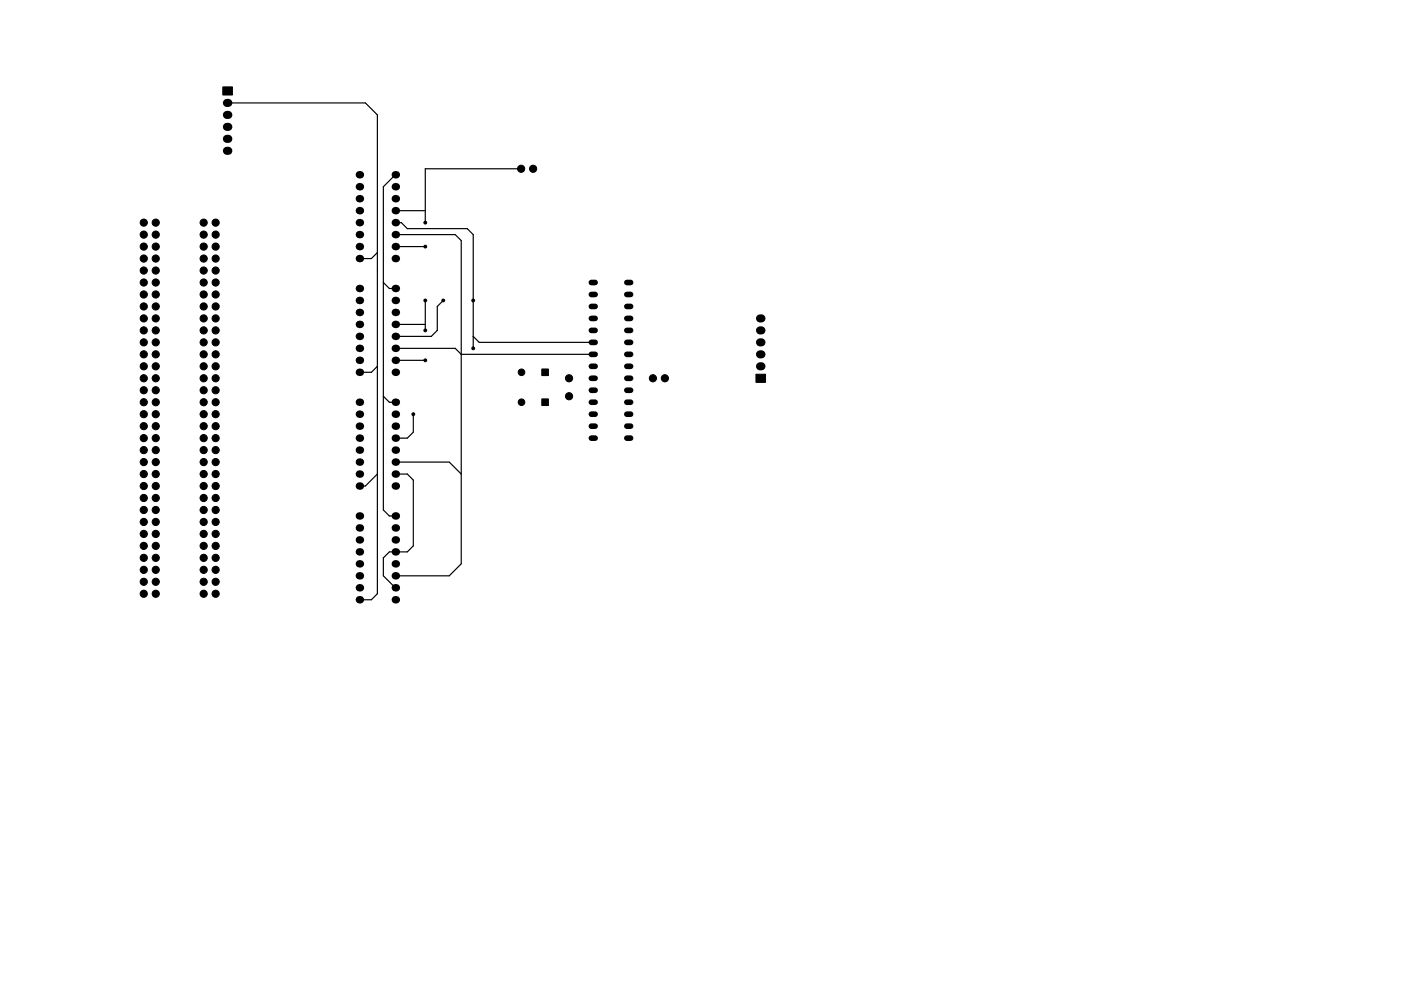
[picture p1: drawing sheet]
<svg xmlns="http://www.w3.org/2000/svg" width="297mm" height="210mm" viewBox="0 0 297 210" stroke-linecap="round" stroke-linejoin="round" font-family="sans-serif">
<g fill="#000" stroke="#000" stroke-width=".21">
<path d="M47.2 18.4h2.1v1.8h-2.1zM114.9 78.3h1.4v1.4h-1.4zM160.3 79.4h2v1.7h-2zM114.9 84.6h1.4v1.4h-1.4z"/>
<circle cx="110.5" cy="35.8" r=".76"/>
<circle cx="113" cy="35.8" r=".76"/>
<circle cx="30.5" cy="59.9" r=".76"/>
<circle cx="30.5" cy="54.9" r=".76"/>
<circle cx="30.5" cy="49.8" r=".76"/>
<circle cx="30.5" cy="47.2" r=".76"/>
<circle cx="30.5" cy="52.3" r=".76"/>
<circle cx="30.5" cy="57.4" r=".76"/>
<circle cx="33" cy="54.9" r=".76"/>
<circle cx="33" cy="57.4" r=".76"/>
<circle cx="33" cy="59.9" r=".76"/>
<circle cx="33" cy="47.2" r=".76"/>
<circle cx="33" cy="49.8" r=".76"/>
<circle cx="33" cy="52.3" r=".76"/>
<circle cx="43.2" cy="54.9" r=".76"/>
<circle cx="43.2" cy="57.4" r=".76"/>
<circle cx="43.2" cy="52.3" r=".76"/>
<circle cx="43.2" cy="47.2" r=".76"/>
<circle cx="43.2" cy="59.9" r=".76"/>
<circle cx="43.2" cy="49.8" r=".76"/>
<circle cx="45.7" cy="57.4" r=".76"/>
<circle cx="45.7" cy="49.8" r=".76"/>
<circle cx="45.7" cy="59.9" r=".76"/>
<circle cx="45.7" cy="47.2" r=".76"/>
<circle cx="45.7" cy="54.9" r=".76"/>
<circle cx="45.7" cy="52.3" r=".76"/>
<circle cx="90.2" cy="47.2" r=".3"/>
<circle cx="90.2" cy="52.3" r=".3"/>
<circle cx="30.5" cy="62.5" r=".76"/>
<circle cx="30.5" cy="72.6" r=".76"/>
<circle cx="30.5" cy="67.6" r=".76"/>
<circle cx="30.5" cy="75.2" r=".76"/>
<circle cx="30.5" cy="77.7" r=".76"/>
<circle cx="30.5" cy="70.1" r=".76"/>
<circle cx="30.5" cy="65" r=".76"/>
<circle cx="33" cy="70.1" r=".76"/>
<circle cx="33" cy="77.7" r=".76"/>
<circle cx="33" cy="75.2" r=".76"/>
<circle cx="33" cy="67.6" r=".76"/>
<circle cx="33" cy="65" r=".76"/>
<circle cx="33" cy="62.5" r=".76"/>
<circle cx="33" cy="72.6" r=".76"/>
<circle cx="43.2" cy="67.6" r=".76"/>
<circle cx="43.2" cy="77.7" r=".76"/>
<circle cx="43.2" cy="70.1" r=".76"/>
<circle cx="43.2" cy="75.2" r=".76"/>
<circle cx="43.2" cy="62.5" r=".76"/>
<circle cx="43.2" cy="65" r=".76"/>
<circle cx="43.2" cy="72.6" r=".76"/>
<circle cx="45.7" cy="72.6" r=".76"/>
<circle cx="45.7" cy="75.2" r=".76"/>
<circle cx="45.7" cy="67.6" r=".76"/>
<circle cx="45.7" cy="70.1" r=".76"/>
<circle cx="45.7" cy="77.7" r=".76"/>
<circle cx="45.7" cy="62.5" r=".76"/>
<circle cx="45.7" cy="65" r=".76"/>
<circle cx="90.2" cy="70.1" r=".3"/>
<circle cx="90.2" cy="76.4" r=".3"/>
<circle cx="90.2" cy="63.7" r=".3"/>
<circle cx="94" cy="63.7" r=".3"/>
<circle cx="100.3" cy="63.7" r=".3"/>
<circle cx="100.3" cy="73.9" r=".3"/>
<circle cx="110.6" cy="79" r=".7"/>
<circle cx="30.5" cy="93" r=".76"/>
<circle cx="30.5" cy="95.5" r=".76"/>
<circle cx="30.5" cy="98" r=".76"/>
<circle cx="30.5" cy="82.8" r=".76"/>
<circle cx="30.5" cy="87.9" r=".76"/>
<circle cx="30.5" cy="90.4" r=".76"/>
<circle cx="30.5" cy="85.3" r=".76"/>
<circle cx="30.5" cy="80.3" r=".76"/>
<circle cx="33" cy="85.3" r=".76"/>
<circle cx="33" cy="93" r=".76"/>
<circle cx="33" cy="95.5" r=".76"/>
<circle cx="33" cy="80.3" r=".76"/>
<circle cx="33" cy="90.4" r=".76"/>
<circle cx="33" cy="98" r=".76"/>
<circle cx="33" cy="82.8" r=".76"/>
<circle cx="33" cy="87.9" r=".76"/>
<circle cx="43.2" cy="80.3" r=".76"/>
<circle cx="43.2" cy="95.5" r=".76"/>
<circle cx="43.2" cy="82.8" r=".76"/>
<circle cx="43.2" cy="87.9" r=".76"/>
<circle cx="43.2" cy="93" r=".76"/>
<circle cx="43.2" cy="98" r=".76"/>
<circle cx="43.2" cy="90.4" r=".76"/>
<circle cx="43.2" cy="85.3" r=".76"/>
<circle cx="45.7" cy="95.5" r=".76"/>
<circle cx="45.7" cy="93" r=".76"/>
<circle cx="45.7" cy="80.3" r=".76"/>
<circle cx="45.7" cy="82.8" r=".76"/>
<circle cx="45.7" cy="87.9" r=".76"/>
<circle cx="45.7" cy="90.4" r=".76"/>
<circle cx="45.7" cy="85.3" r=".76"/>
<circle cx="45.7" cy="98" r=".76"/>
<circle cx="87.6" cy="87.9" r=".3"/>
<circle cx="110.6" cy="85.3" r=".7"/>
<circle cx="120.6" cy="80.3" r=".76"/>
<circle cx="120.6" cy="84.1" r=".76"/>
<circle cx="138.4" cy="80.3" r=".76"/>
<circle cx="141" cy="80.3" r=".76"/>
<circle cx="30.5" cy="110.7" r=".76"/>
<circle cx="30.5" cy="113.3" r=".76"/>
<circle cx="30.5" cy="100.6" r=".76"/>
<circle cx="30.5" cy="105.7" r=".76"/>
<circle cx="30.5" cy="115.8" r=".76"/>
<circle cx="30.5" cy="118.4" r=".76"/>
<circle cx="30.5" cy="108.2" r=".76"/>
<circle cx="30.5" cy="103.1" r=".76"/>
<circle cx="33" cy="115.8" r=".76"/>
<circle cx="33" cy="110.7" r=".76"/>
<circle cx="33" cy="113.3" r=".76"/>
<circle cx="33" cy="108.2" r=".76"/>
<circle cx="33" cy="100.6" r=".76"/>
<circle cx="33" cy="103.1" r=".76"/>
<circle cx="33" cy="105.7" r=".76"/>
<circle cx="33" cy="118.4" r=".76"/>
<circle cx="43.2" cy="110.7" r=".76"/>
<circle cx="43.2" cy="118.4" r=".76"/>
<circle cx="43.2" cy="113.3" r=".76"/>
<circle cx="43.2" cy="103.1" r=".76"/>
<circle cx="43.2" cy="115.8" r=".76"/>
<circle cx="43.2" cy="100.6" r=".76"/>
<circle cx="43.2" cy="105.7" r=".76"/>
<circle cx="43.2" cy="108.2" r=".76"/>
<circle cx="45.7" cy="108.2" r=".76"/>
<circle cx="45.7" cy="103.1" r=".76"/>
<circle cx="45.7" cy="115.8" r=".76"/>
<circle cx="45.7" cy="110.7" r=".76"/>
<circle cx="45.7" cy="113.3" r=".76"/>
<circle cx="45.7" cy="105.7" r=".76"/>
<circle cx="45.7" cy="118.4" r=".76"/>
<circle cx="45.7" cy="100.6" r=".76"/>
<circle cx="30.5" cy="120.9" r=".76"/>
<circle cx="30.5" cy="123.4" r=".76"/>
<circle cx="30.5" cy="126" r=".76"/>
<circle cx="33" cy="126" r=".76"/>
<circle cx="33" cy="120.9" r=".76"/>
<circle cx="33" cy="123.4" r=".76"/>
<circle cx="43.2" cy="126" r=".76"/>
<circle cx="43.2" cy="120.9" r=".76"/>
<circle cx="43.2" cy="123.4" r=".76"/>
<circle cx="45.7" cy="120.9" r=".76"/>
<circle cx="45.7" cy="126" r=".76"/>
<circle cx="45.7" cy="123.4" r=".76"/>
</g>
<g fill="#000">
<circle cx="76.2" cy="37.1" r=".8"/>
<circle cx="76.2" cy="39.6" r=".8"/>
<circle cx="83.8" cy="37.1" r=".8"/>
<circle cx="83.8" cy="39.6" r=".8"/>
<circle cx="76.2" cy="47.2" r=".8"/>
<circle cx="76.2" cy="54.9" r=".8"/>
<circle cx="76.2" cy="42.2" r=".8"/>
<circle cx="76.2" cy="44.7" r=".8"/>
<circle cx="76.2" cy="49.8" r=".8"/>
<circle cx="76.2" cy="52.3" r=".8"/>
<circle cx="83.8" cy="54.9" r=".8"/>
<circle cx="83.8" cy="47.2" r=".8"/>
<circle cx="83.8" cy="44.7" r=".8"/>
<circle cx="83.8" cy="42.2" r=".8"/>
<circle cx="83.8" cy="52.3" r=".8"/>
<circle cx="83.8" cy="49.8" r=".8"/>
<circle cx="76.2" cy="63.7" r=".8"/>
<circle cx="76.2" cy="68.8" r=".8"/>
<circle cx="76.2" cy="76.4" r=".8"/>
<circle cx="76.2" cy="61.2" r=".8"/>
<circle cx="76.2" cy="66.3" r=".8"/>
<circle cx="76.2" cy="71.4" r=".8"/>
<circle cx="76.2" cy="73.9" r=".8"/>
<circle cx="76.2" cy="79" r=".8"/>
<circle cx="83.8" cy="76.4" r=".8"/>
<circle cx="83.8" cy="71.4" r=".8"/>
<circle cx="83.8" cy="61.2" r=".8"/>
<circle cx="83.8" cy="63.7" r=".8"/>
<circle cx="83.8" cy="73.9" r=".8"/>
<circle cx="83.8" cy="68.8" r=".8"/>
<circle cx="83.8" cy="66.3" r=".8"/>
<circle cx="83.8" cy="79" r=".8"/>
<circle cx="76.2" cy="87.9" r=".8"/>
<circle cx="76.2" cy="85.3" r=".8"/>
<circle cx="76.2" cy="98" r=".8"/>
<circle cx="76.2" cy="90.4" r=".8"/>
<circle cx="76.2" cy="95.5" r=".8"/>
<circle cx="76.2" cy="93" r=".8"/>
<circle cx="83.8" cy="85.3" r=".8"/>
<circle cx="83.8" cy="98" r=".8"/>
<circle cx="83.8" cy="90.4" r=".8"/>
<circle cx="83.8" cy="87.9" r=".8"/>
<circle cx="83.8" cy="95.5" r=".8"/>
<circle cx="83.8" cy="93" r=".8"/>
<circle cx="76.2" cy="100.6" r=".8"/>
<circle cx="76.2" cy="112" r=".8"/>
<circle cx="76.2" cy="114.5" r=".8"/>
<circle cx="76.2" cy="103.1" r=".8"/>
<circle cx="76.2" cy="109.5" r=".8"/>
<circle cx="76.2" cy="117.1" r=".8"/>
<circle cx="76.2" cy="119.6" r=".8"/>
<circle cx="83.8" cy="100.6" r=".8"/>
<circle cx="83.8" cy="112" r=".8"/>
<circle cx="83.8" cy="117.1" r=".8"/>
<circle cx="83.8" cy="103.1" r=".8"/>
<circle cx="83.8" cy="119.6" r=".8"/>
<circle cx="83.8" cy="109.5" r=".8"/>
<circle cx="83.8" cy="114.5" r=".8"/>
<circle cx="76.2" cy="124.7" r=".8"/>
<circle cx="76.2" cy="127.2" r=".8"/>
<circle cx="76.2" cy="122.2" r=".8"/>
<circle cx="83.8" cy="127.2" r=".8"/>
<circle cx="83.8" cy="122.2" r=".8"/>
<circle cx="83.8" cy="124.7" r=".8"/>
</g>
<g fill="none" stroke="#000" stroke-width="1.2">
<path d="M125.4 59.9h.8M132.9 59.9h.8M125.4 62.5h.8M125.4 65h.8M125.4 67.6h.8M125.4 70.1h.8M125.4 72.6h.8M125.4 75.2h.8M125.4 77.7h.8M132.9 62.5h.8M132.9 65h.8M132.9 67.6h.8"/>
<path d="M132.9 70.1h.8M132.9 72.6h.8M132.9 75.2h.8M132.9 77.7h.8M125.4 80.3h.8M125.4 82.8h.8M125.4 85.3h.8M125.4 87.9h.8M125.4 90.4h.8M125.4 93h.8M132.9 80.3h.8M132.9 82.8h.8"/>
<path d="M132.9 85.3h.8M132.9 87.9h.8M132.9 90.4h.8M132.9 93h.8"/>
</g>
<path d="M48.1 21.8h.3M48.1 24.4h.3M48.1 26.9h.3M48.1 29.5h.3M48.1 32h.3M161.1 77.7h.3M161.1 75.2h.3M161.1 72.6h.3M161.1 70.1h.3M161.1 67.6h.3" fill="none" stroke="#000" stroke-width="1.7"/>
<g fill="none" stroke="#000" stroke-width=".25">
<path d="M48.3 21.8h29.2l2.5 2.6v101.6l-1.3 1.2h-2.5M83.8 37.1l-2.5 2.5v68.6l1.2 1.3h1.3M110.5 35.8h-20.3v11.4M80 53.6l-1.3 1.3h-2.5M81.3 59.9l1.2 1.3h1.3M83.8 44.7h6.4M83.8 52.3h6.4M83.8 49.8h12.7l1.3 1.2v68.6l-2.6 2.6h-11.4M83.8 47.2h1.3l1.3 1.3h12.7l1.2 1.3v24.1M80 77.7l-1.3 1.3h-2.5M83.8 76.4h6.4M83.8 68.8h6.4"/>
<path d="M83.8 73.9h12.7l1.3 1.3h28M90.2 63.7v6.4M94 63.7l-1.3 1.3v5.1l-1.3 1.3h-7.6M100.3 71.4l1.3 1.2h24.2M81.3 84.1l1.2 1.2h1.3M83.8 98h11.4l2.6 2.6M87.6 87.9v3.8l-1.2 1.3h-2.6M80 100.6l-2.5 2.5h-1.3M83.8 100.6h2.6l1.2 1.2v14l-1.2 1.3h-3.9l-1.2 1.3v3.8l2.5 2.5"/>
</g>
</svg>
